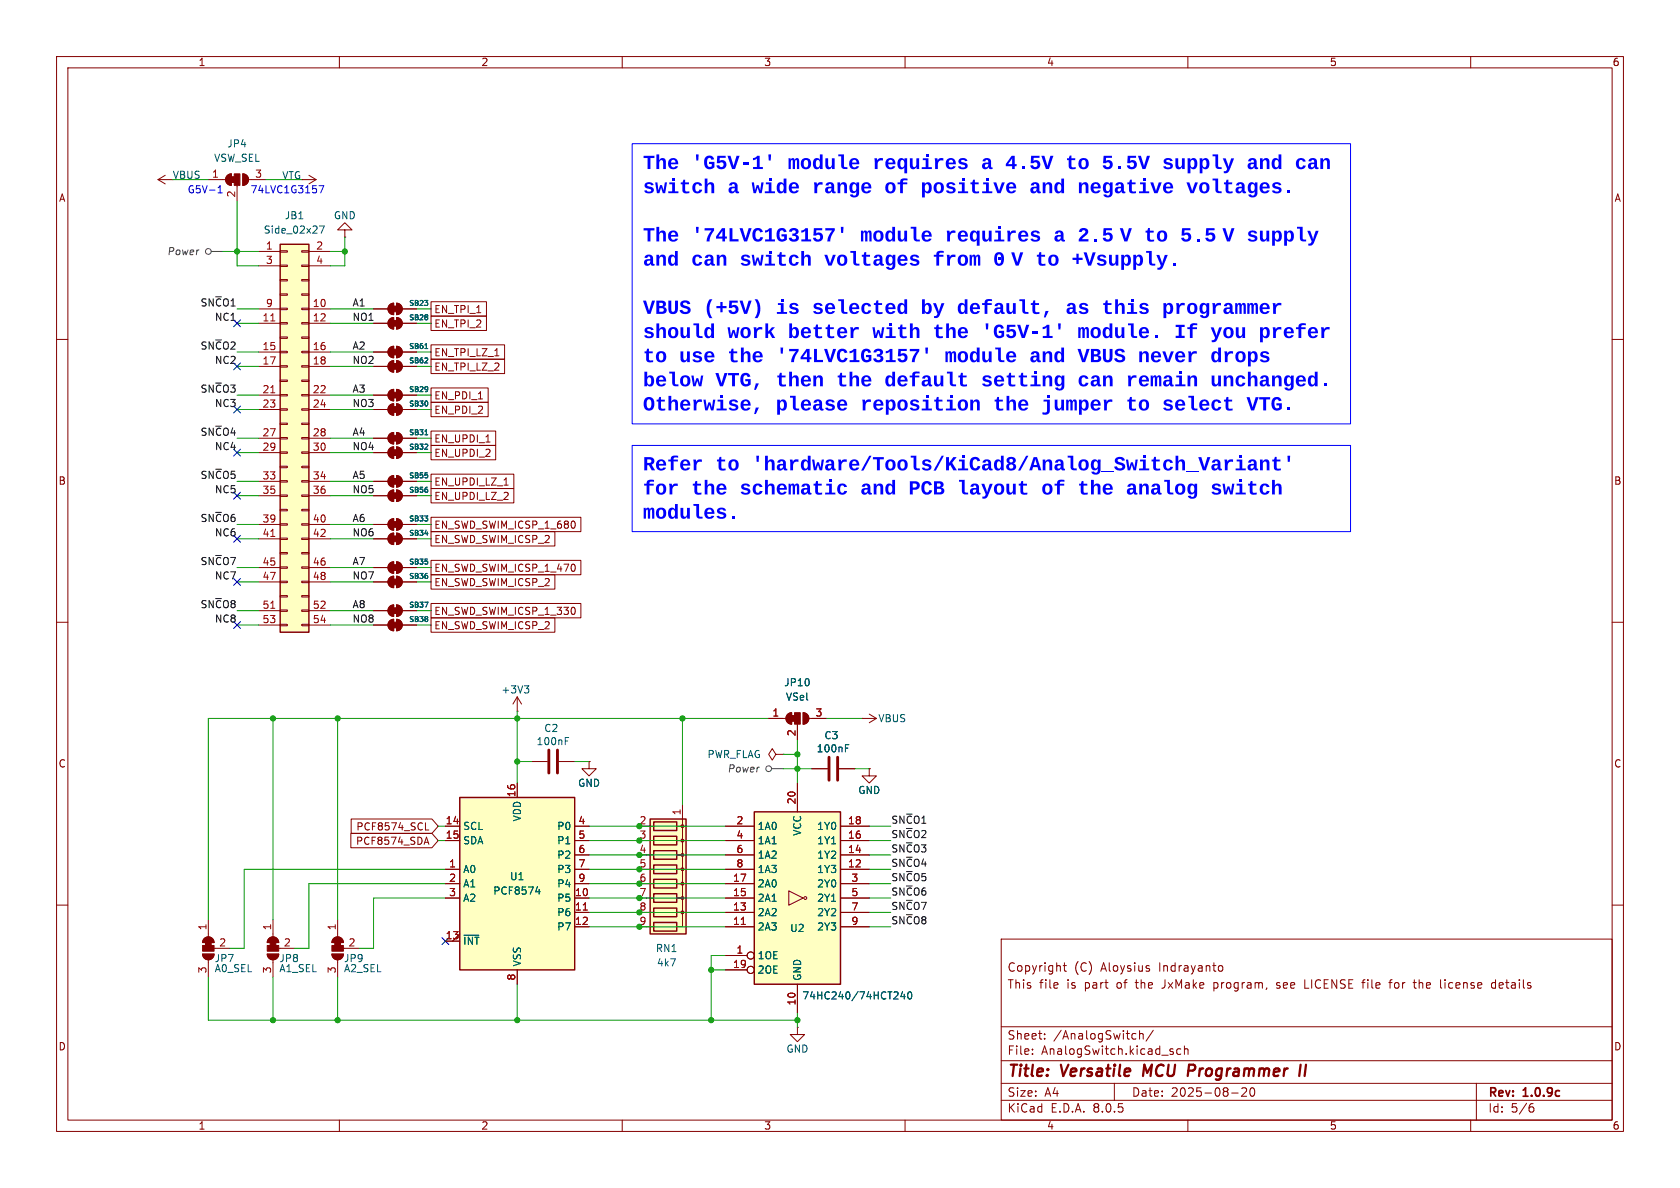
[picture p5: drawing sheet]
<svg xmlns="http://www.w3.org/2000/svg" width="297mm" height="210mm" viewBox="0 0 297 210" stroke-linecap="round" stroke-linejoin="round" font-family="sans-serif">
<defs><g id="words">
<g font-size="3.5" fill="#00f">
<text x="113.7" y="30.9">The 'G5V-1'</text>
<text x="113.7" y="35.1">switch</text>
<text x="128.6" y="35.1">a wide</text>
<text x="139.3" y="30.9">module requires</text>
<text x="143.5" y="35.1">range</text>
<text x="156.3" y="35.1">of</text>
<text x="162.7" y="35.1">positive</text>
<text x="173.4" y="30.9">a 4.5V</text>
<text x="182" y="35.1">and negative</text>
<text x="188.4" y="30.9">to</text>
<text x="194.8" y="30.9">5.5V</text>
<text x="205.4" y="30.9">supply</text>
<text x="209.7" y="35.1">voltages.</text>
<text x="220.4" y="30.9">and can</text>
<text x="113.7" y="43.7">The '74LVC1G3157'</text>
<text x="113.7" y="47.9">and can switch</text>
<text x="145.7" y="47.9">voltages</text>
<text x="152.1" y="43.7">module requires</text>
<text x="164.9" y="47.9">from</text>
<text x="183" y="47.9">to</text>
<text x="202.2" y="43.7">to</text>
<text x="220.4" y="43.7">supply</text>
<text x="113.7" y="56.5">VBUS (+5V)</text>
<text x="137.1" y="56.5">is</text>
<text x="143.5" y="56.5">selected</text>
<text x="162.7" y="56.5">by default,</text>
<text x="188.4" y="56.5">as this</text>
<text x="205.4" y="56.5">programmer</text>
<text x="113.7" y="60.7">should</text>
<text x="113.7" y="65">to</text>
<text x="120.1" y="65">use the</text>
<text x="128.6" y="60.7">work better</text>
<text x="137.1" y="65">'74LVC1G3157'</text>
<text x="154.2" y="60.7">with</text>
<text x="164.9" y="60.7">the</text>
<text x="167" y="65">module and VBUS never</text>
<text x="173.4" y="60.7">'G5V-1'</text>
<text x="190.5" y="60.7">module.</text>
<text x="214" y="60.7">you prefer</text>
<text x="214" y="65">drops</text>
<text x="113.7" y="69.3">below</text>
<text x="126.5" y="69.3">VTG, then</text>
<text x="147.8" y="69.3">the</text>
<text x="156.3" y="69.3">default</text>
<text x="173.4" y="69.3">setting</text>
<text x="190.5" y="69.3">can remain</text>
<text x="214" y="69.3">unchanged.</text>
<text x="113.7" y="73.5">Otherwise,</text>
<text x="137.1" y="73.5">please</text>
<text x="152.1" y="73.5">reposition</text>
<text x="175.6" y="73.5">the</text>
<text x="184.1" y="73.5">jumper</text>
<text x="199" y="73.5">to</text>
<text x="205.4" y="73.5">select</text>
<text x="220.4" y="73.5">VTG.</text>
<text x="113.7" y="84.1">Refer</text>
<text x="113.7" y="88.4">for</text>
<text x="122.2" y="88.4">the</text>
<text x="126.5" y="84.1">to</text>
<text x="130.7" y="88.4">schematic</text>
<text x="132.9" y="84.1">'hardware/Tools/KiCad8/Analog_Switch_Variant'</text>
<text x="152.1" y="88.4">and PCB layout</text>
<text x="184.1" y="88.4">of</text>
<text x="190.5" y="88.4">the</text>
<text x="199" y="88.4">analog</text>
<text x="214" y="88.4">switch</text>
<text x="113.7" y="92.7">modules.</text>
</g>
<g font-size="2.8" fill="#840000">
<text x="178" y="190.9">Title:</text>
<text x="187.7" y="190.9">Versatile</text>
<text x="202.9" y="190.9">MCU</text>
<text x="211.6" y="190.9">Programmer</text>
</g>
<g font-size="2.1" fill="#840000">
<text x="178" y="172">Copyright</text>
<text x="189.9" y="172">(C)</text>
<text x="194.7" y="172">Aloysius</text>
<text x="205" y="172">Indrayanto</text>
<text x="178" y="175">This</text>
<text x="183.7" y="175">file</text>
<text x="188.7" y="175">is</text>
<text x="191.9" y="175">part</text>
<text x="197.7" y="175">of</text>
<text x="201.2" y="175">the</text>
<text x="206" y="175">JxMake</text>
<text x="215.2" y="175">program,</text>
<text x="226.5" y="175">see</text>
<text x="231.6" y="175">LICENSE</text>
<text x="242.1" y="175">file</text>
<text x="247" y="175">for</text>
<text x="251.5" y="175">the</text>
<text x="256.3" y="175">license</text>
<text x="265.5" y="175">details</text>
<text x="178" y="184">Sheet:</text>
<text x="186.2" y="184">/AnalogSwitch/</text>
<text x="178" y="186.7">File:</text>
<text x="184.1" y="186.7">AnalogSwitch.kicad_sch</text>
<text x="178" y="196.9">KiCad</text>
<text x="178" y="194.1">Size:</text>
<text x="184.7" y="194.1">A4</text>
<text x="185.7" y="196.9">E.D.A.</text>
<text x="193.3" y="196.9">8.0.5</text>
<text x="200" y="194.1">Date:</text>
<text x="207" y="194.1">2025-08-20</text>
<text x="263" y="194.3">Rev:</text>
<text x="263" y="196.9">Id:</text>
<text x="267.1" y="196.9">5/6</text>
<text x="269.4" y="194.3">1.0.9c</text>
</g>
<g font-size="1.8" fill="#840000">
<text x="35" y="11.9">1</text>
<text x="85" y="11.9">2</text>
<text x="135" y="11.9">3</text>
<text x="185" y="11.9">4</text>
<text x="235" y="11.9">5</text>
<text x="285" y="11.9">6</text>
<text x="10.3" y="35.9">A</text>
<text x="285.3" y="35.9">A</text>
<text x="76.7" y="55.6">EN_TPI_1</text>
<text x="76.7" y="58.1">EN_TPI_2</text>
<text x="76.7" y="65.7">EN_TPI_LZ_2</text>
<text x="76.7" y="63.2">EN_TPI_LZ_1</text>
<text x="76.7" y="70.8">EN_PDI_1</text>
<text x="76.7" y="73.3">EN_PDI_2</text>
<text x="76.7" y="81">EN_UPDI_2</text>
<text x="76.7" y="78.4">EN_UPDI_1</text>
<text x="10.3" y="85.9">B</text>
<text x="76.7" y="86">EN_UPDI_LZ_1</text>
<text x="76.7" y="88.6">EN_UPDI_LZ_2</text>
<text x="285.3" y="85.9">B</text>
<text x="76.7" y="93.7">EN_SWD_SWIM_ICSP_1_680</text>
<text x="76.7" y="101.3">EN_SWD_SWIM_ICSP_1_470</text>
<text x="76.7" y="96.2">EN_SWD_SWIM_ICSP_2</text>
<text x="76.7" y="103.8">EN_SWD_SWIM_ICSP_2</text>
<text x="76.7" y="108.9">EN_SWD_SWIM_ICSP_1_330</text>
<text x="76.7" y="111.4">EN_SWD_SWIM_ICSP_2</text>
<text x="10.3" y="135.9">C</text>
<text x="285.3" y="135.9">C</text>
<text x="62.8" y="149.5">PCF8574_SDA</text>
<text x="62.9" y="147">PCF8574_SCL</text>
<text x="10.3" y="185.9">D</text>
<text x="285.3" y="185.9">D</text>
<text x="35" y="199.9">1</text>
<text x="85" y="199.9">2</text>
<text x="135" y="199.9">3</text>
<text x="185" y="199.9">4</text>
<text x="235" y="199.9">5</text>
<text x="285" y="199.9">6</text>
</g>
<g font-size="1.8" fill="#006464">
<text x="37.8" y="28.8">VSW_SEL</text>
<text x="40.1" y="26.3">JP4</text>
<text x="30.4" y="31.8">VBUS</text>
<text x="49.8" y="31.9">VTG</text>
<text x="46.5" y="41.5">Side_02x27</text>
<text x="50.2" y="39">JB1</text>
<text x="58.9" y="39">GND</text>
<text x="88.5" y="122.8">+3V3</text>
<text x="138.5" y="121.5">JP10</text>
<text x="138.8" y="124.1">VSel</text>
<text x="94.8" y="131.9">100nF</text>
<text x="96.1" y="129.6">C2</text>
<text x="145.6" y="130.9">C3</text>
<text x="155.2" y="127.9">VBUS</text>
<text x="125" y="134.2">PWR_FLAG</text>
<text x="144.3" y="133.2">100nF</text>
<text x="102.1" y="139.3">GND</text>
<text x="151.6" y="140.6">GND</text>
<text x="81.8" y="146.9">SCL</text>
<text x="81.8" y="149.5">SDA</text>
<text x="92.3" y="145.3" transform="rotate(-90 92.3 145.3)">VDD</text>
<text x="98.4" y="146.9">P0</text>
<text x="98.4" y="149.5">P1</text>
<text x="133.9" y="146.9">1A0</text>
<text x="133.9" y="149.5">1A1</text>
<text x="141.8" y="147.8" transform="rotate(-90 141.8 147.8)">VCC</text>
<text x="144.4" y="149.5">1Y1</text>
<text x="144.4" y="146.9">1Y0</text>
<text x="81.8" y="154.5">A0</text>
<text x="90.1" y="155.8">U1</text>
<text x="98.4" y="152">P2</text>
<text x="98.4" y="154.5">P3</text>
<text x="133.9" y="152">1A2</text>
<text x="133.9" y="154.5">1A3</text>
<text x="144.4" y="154.5">1Y3</text>
<text x="144.4" y="152">1Y2</text>
<text x="81.8" y="157.1">A1</text>
<text x="81.8" y="159.6">A2</text>
<text x="87.1" y="158.3">PCF8574</text>
<text x="98.4" y="159.6">P5</text>
<text x="98.4" y="157.1">P4</text>
<text x="133.9" y="159.6">2A1</text>
<text x="133.9" y="157.1">2A0</text>
<text x="144.4" y="157.1">2Y0</text>
<text x="144.4" y="159.6">2Y1</text>
<text x="81.8" y="167.2">~{INT}</text>
<text x="98.4" y="162.2">P6</text>
<text x="98.4" y="164.7">P7</text>
<text x="133.9" y="164.7">2A3</text>
<text x="133.9" y="162.2">2A2</text>
<text x="139.6" y="164.9">U2</text>
<text x="144.4" y="162.2">2Y2</text>
<text x="144.4" y="164.7">2Y3</text>
<text x="37.9" y="170.3">JP7</text>
<text x="37.9" y="172.1">A0_SEL</text>
<text x="49.3" y="170.3">JP8</text>
<text x="49.3" y="172.1">A1_SEL</text>
<text x="60.7" y="170.3">JP9</text>
<text x="60.7" y="172.1">A2_SEL</text>
<text x="92.3" y="170.9" transform="rotate(-90 92.3 170.9)">VSS</text>
<text x="115.8" y="168.5">RN1</text>
<text x="116" y="171">4k7</text>
<text x="133.9" y="169.8">1OE</text>
<text x="133.9" y="172.3">2OE</text>
<text x="141.8" y="173.5" transform="rotate(-90 141.8 173.5)">GND</text>
<text x="141.7" y="176.9">74HC240/74HCT240</text>
<text x="138.9" y="186.3">GND</text>
</g>
<g font-size="1.8" fill="#0000c2">
<text x="33.1" y="34.5">G5V-1</text>
<text x="44.2" y="34.5">74LVC1G3157</text>
</g>
<g font-size="1.8" fill="#a90000">
<text x="37.4" y="31.5">1</text>
<text x="41.7" y="35" transform="rotate(-90 41.7 35)">2</text>
<text x="45" y="31.5">3</text>
<text x="46.9" y="44.2">1</text>
<text x="46.9" y="46.7">3</text>
<text x="55.8" y="44.2">2</text>
<text x="55.8" y="46.7">4</text>
<text x="46.3" y="56.9">11</text>
<text x="46.9" y="54.4">9</text>
<text x="55.2" y="54.4">10</text>
<text x="55.2" y="56.9">12</text>
<text x="46.3" y="62">15</text>
<text x="46.3" y="64.5">17</text>
<text x="55.2" y="62">16</text>
<text x="55.2" y="64.5">18</text>
<text x="46.3" y="69.6">21</text>
<text x="55.2" y="69.6">22</text>
<text x="46.3" y="72.1">23</text>
<text x="46.3" y="77.2">27</text>
<text x="55.2" y="72.1">24</text>
<text x="55.2" y="77.2">28</text>
<text x="46.3" y="79.8">29</text>
<text x="55.2" y="79.8">30</text>
<text x="46.3" y="84.8">33</text>
<text x="46.3" y="87.4">35</text>
<text x="55.2" y="84.8">34</text>
<text x="55.2" y="87.4">36</text>
<text x="46.3" y="92.5">39</text>
<text x="46.3" y="95">41</text>
<text x="55.2" y="92.5">40</text>
<text x="55.2" y="95">42</text>
<text x="46.3" y="100.1">45</text>
<text x="55.2" y="100.1">46</text>
<text x="46.3" y="102.6">47</text>
<text x="46.3" y="107.7">51</text>
<text x="55.2" y="102.6">48</text>
<text x="55.2" y="107.7">52</text>
<text x="46.3" y="110.2">53</text>
<text x="55.2" y="110.2">54</text>
<text x="136.5" y="126.7">1</text>
<text x="140.7" y="130.2" transform="rotate(-90 140.7 130.2)">2</text>
<text x="144.1" y="126.7">3</text>
<text x="91.2" y="141" transform="rotate(-90 91.2 141)">16</text>
<text x="140.7" y="142.3" transform="rotate(-90 140.7 142.3)">20</text>
<text x="78.7" y="145.8">14</text>
<text x="78.7" y="148.3">15</text>
<text x="102.2" y="145.8">4</text>
<text x="102.2" y="148.3">5</text>
<text x="113" y="145.8">2</text>
<text x="113" y="148.3">3</text>
<text x="120.4" y="144.2" transform="rotate(-90 120.4 144.2)">1</text>
<text x="130.1" y="145.8">2</text>
<text x="130.1" y="148.3">4</text>
<text x="149.8" y="148.3">16</text>
<text x="149.8" y="145.8">18</text>
<text x="79.3" y="153.4">1</text>
<text x="79.3" y="156">2</text>
<text x="102.2" y="150.9">6</text>
<text x="102.2" y="153.4">7</text>
<text x="102.2" y="156">9</text>
<text x="113" y="150.9">4</text>
<text x="113" y="153.4">5</text>
<text x="113" y="156">6</text>
<text x="129.5" y="156">17</text>
<text x="130.1" y="150.9">6</text>
<text x="130.1" y="153.4">8</text>
<text x="149.8" y="153.4">12</text>
<text x="149.8" y="150.9">14</text>
<text x="150.4" y="156">3</text>
<text x="79.3" y="158.5">3</text>
<text x="101.6" y="158.5">10</text>
<text x="101.6" y="161">11</text>
<text x="113" y="158.5">7</text>
<text x="113" y="161">8</text>
<text x="129.5" y="161">13</text>
<text x="129.5" y="158.5">15</text>
<text x="150.4" y="158.5">5</text>
<text x="150.4" y="161">7</text>
<text x="36.6" y="164.5" transform="rotate(-90 36.6 164.5)">1</text>
<text x="38.7" y="167.4">2</text>
<text x="48" y="164.5" transform="rotate(-90 48 164.5)">1</text>
<text x="50.1" y="167.4">2</text>
<text x="59.4" y="164.5" transform="rotate(-90 59.4 164.5)">1</text>
<text x="61.5" y="167.4">2</text>
<text x="78.7" y="166.1">13</text>
<text x="101.6" y="163.6">12</text>
<text x="113" y="163.6">9</text>
<text x="129.5" y="163.6">11</text>
<text x="150.4" y="163.6">9</text>
<text x="36.6" y="172.2" transform="rotate(-90 36.6 172.2)">3</text>
<text x="48" y="172.2" transform="rotate(-90 48 172.2)">3</text>
<text x="59.4" y="172.2" transform="rotate(-90 59.4 172.2)">3</text>
<text x="91.2" y="173.4" transform="rotate(-90 91.2 173.4)">8</text>
<text x="129.5" y="171.2">19</text>
<text x="130.1" y="168.7">1</text>
<text x="140.7" y="177.8" transform="rotate(-90 140.7 177.8)">10</text>
</g>
<g font-size="1.8" fill="#484848">
<text x="29.5" y="45.3">Power</text>
<text x="128.5" y="136.8">Power</text>
</g>
<g font-size="1.8" fill="#0f0f0f">
<text x="35.4" y="54.3">SN~{C}O1</text>
<text x="37.9" y="56.8">NC1</text>
<text x="62.2" y="56.8">NO1</text>
<text x="62.2" y="54.3">A1</text>
<text x="35.4" y="61.9">SN~{C}O2</text>
<text x="37.9" y="64.4">NC2</text>
<text x="62.2" y="64.4">NO2</text>
<text x="62.2" y="61.9">A2</text>
<text x="35.4" y="69.5">SN~{C}O3</text>
<text x="62.2" y="69.5">A3</text>
<text x="35.4" y="77.1">SN~{C}O4</text>
<text x="37.9" y="72">NC3</text>
<text x="62.2" y="77.1">A4</text>
<text x="62.2" y="72">NO3</text>
<text x="37.9" y="79.7">NC4</text>
<text x="62.2" y="79.7">NO4</text>
<text x="35.4" y="84.7">SN~{C}O5</text>
<text x="37.9" y="87.3">NC5</text>
<text x="62.2" y="87.3">NO5</text>
<text x="62.2" y="84.7">A5</text>
<text x="35.4" y="92.4">SN~{C}O6</text>
<text x="37.9" y="94.9">NC6</text>
<text x="62.2" y="92.4">A6</text>
<text x="62.2" y="94.9">NO6</text>
<text x="35.4" y="100">SN~{C}O7</text>
<text x="62.2" y="100">A7</text>
<text x="35.4" y="107.6">SN~{C}O8</text>
<text x="37.9" y="102.5">NC7</text>
<text x="62.2" y="107.6">A8</text>
<text x="62.2" y="102.5">NO7</text>
<text x="37.9" y="110.1">NC8</text>
<text x="62.2" y="110.1">NO8</text>
<text x="157.5" y="145.7">SN~{C}O1</text>
<text x="157.5" y="148.2">SN~{C}O2</text>
<text x="157.5" y="155.9">SN~{C}O5</text>
<text x="157.5" y="153.3">SN~{C}O4</text>
<text x="157.5" y="150.8">SN~{C}O3</text>
<text x="157.5" y="160.9">SN~{C}O7</text>
<text x="157.5" y="158.4">SN~{C}O6</text>
<text x="157.5" y="163.5">SN~{C}O8</text>
</g>
<g font-size="1.2" fill="#006464">
<text x="72.2" y="54.3">SB23</text>
<text x="72.2" y="56.8">SB28</text>
<text x="72.2" y="64.4">SB62</text>
<text x="72.2" y="61.9">SB61</text>
<text x="72.2" y="69.5">SB29</text>
<text x="72.2" y="72">SB30</text>
<text x="72.2" y="77.1">SB31</text>
<text x="72.2" y="79.7">SB32</text>
<text x="72.2" y="87.3">SB56</text>
<text x="72.2" y="84.7">SB55</text>
<text x="72.2" y="94.9">SB34</text>
<text x="72.2" y="92.4">SB33</text>
<text x="72.2" y="100">SB35</text>
<text x="72.2" y="107.6">SB37</text>
<text x="72.2" y="102.5">SB36</text>
<text x="72.2" y="110.1">SB38</text>
</g>
</g></defs>
<g fill="none" stroke="#840000" stroke-width=".18">
<path d="M10 10h277v190h-277zM12 12h273v186h-273zM60 10v2M110 10v2M160 10v2M210 10v2M260 10v2M53.3 31.8h2.6M54.6 31l1.3 .8M55.9 31.8l-1.3 .7M10 60h2M61 40.6h1.2l-1.2-1.2-1.3 1.2h1.3v1.3"/>
<path d="M61 41.9h.1M66 54.6h2.6M66 57.2h2.6M68.9 53.9l.7-.3v2a1.02 1.02 0 0 1-.9-.6 1.02 1.02 0 0 1 .2-1.1zM68.9 56.4l.7-.3v2.1a1.02 1.02 0 0 1-.9-.7 1.02 1.02 0 0 1 .2-1.1zM70.1 53.6a1.02 1.02 0 0 1 1 1 1.02 1.02 0 0 1-1 1zM70.1 56.1a1.02 1.02 0 0 1 1 1.1 1.02 1.02 0 0 1-1 1zM71.1 54.6h2.6M71.1 57.2h2.6M285 60h2M66 69.9h2.6M66 64.8h2.6"/>
<path d="M66 62.2h2.6M66 72.4h2.6M66 77.5h2.6M68.9 69.1l.7-.3v2.1a1.02 1.02 0 0 1-.9-.7 1.02 1.02 0 0 1 .2-1.1zM68.9 64.1l.7-.3v2a1.02 1.02 0 0 1-.9-.6 1.02 1.02 0 0 1 .2-1.1zM68.9 61.5l.7-.3v2a1.02 1.02 0 0 1-.9-.6 1.02 1.02 0 0 1 .2-1.1zM68.9 71.7l.7-.3v2a1.02 1.02 0 0 1-.9-.6 1.02 1.02 0 0 1 .2-1.1zM68.9 76.8l.7-.3v2a1.02 1.02 0 0 1-.9-.6 1.02 1.02 0 0 1 .2-1.1zM70.1 68.8a1.02 1.02 0 0 1 1 1.1 1.02 1.02 0 0 1-1 1zM70.1 63.8a1.02 1.02 0 0 1 1 1 1.02 1.02 0 0 1-1 1zM70.1 61.2a1.02 1.02 0 0 1 1 1 1.02 1.02 0 0 1-1 1zM70.1 71.4a1.02 1.02 0 0 1 1 1 1.02 1.02 0 0 1-1 1z"/>
<path d="M70.1 76.5a1.02 1.02 0 0 1 1 1 1.02 1.02 0 0 1-1 1zM71.1 69.9h2.6M71.1 64.8h2.6M71.1 62.2h2.6M71.1 72.4h2.6M71.1 77.5h2.6M66 87.6h2.6M66 85.1h2.6M68.9 99.6l.7-.3v2a1.02 1.02 0 0 1-.9-.6 1.02 1.02 0 0 1 .2-1.1zM68.9 86.9l.7-.3v2a1.02 1.02 0 0 1-.9-.6 1.02 1.02 0 0 1 .2-1.1zM68.9 84.4l.7-.3v2a1.02 1.02 0 0 1-.9-.6 1.02 1.02 0 0 1 .2-1.1zM70.1 99.3a1.02 1.02 0 0 1 1 1 1.02 1.02 0 0 1-1 1z"/>
<path d="M70.1 86.6a1.02 1.02 0 0 1 1 1 1.02 1.02 0 0 1-1 1zM70.1 84.1a1.02 1.02 0 0 1 1 1 1.02 1.02 0 0 1-1 1zM71.1 87.6h2.6M71.1 85.1h2.6M10 110h2M66 108h2.6M66 110.5h2.6M66 100.3h2.6M68.9 107.2l.7-.3v2.1a1.02 1.02 0 0 1-.9-.7 1.02 1.02 0 0 1 .2-1.1zM68.9 109.8l.7-.3v2a1.02 1.02 0 0 1-.9-.6 1.02 1.02 0 0 1 .2-1.1zM70.1 106.9a1.02 1.02 0 0 1 1 1.1 1.02 1.02 0 0 1-1 1zM70.1 109.5a1.02 1.02 0 0 1 1 1 1.02 1.02 0 0 1-1 1z"/>
<path d="M71.1 108h2.6M71.1 110.5h2.6M71.1 100.3h2.6M285 110h2M10 160h2M285 160h2M177 166h108v32h-108zM188 170.7h.5M188.2 170.2v1.3l.3 .2M203 171.2l.2 .2-.2 .3M203 170.7l.2 .1M214.6 173.7v1.5"/>
<path d="M214.6 174.6l.1 .1M214.7 173.7l-.1 .1M215.5 170.8l.4-.1 .3 .3v.4l-.2 .2h-.5M225.7 174.6l.4 .1M225.9 173.7l-.2 .2 .2 .3M230.7 173.2v1.5h.7M240.7 173.7h.6M241.3 173.2l-.3 .1M245.5 173.7h.6M246.1 173.2l-.4 .2v1.3M249.8 173.7h.6M250.1 174.6l.3 .1"/>
<path d="M255.5 173.2v.1M255.5 173.7v1M264.4 173.8l-.4-.1-.3 .3v.4l.1 .2h.6M264.4 173.2v1.5M60 198v2M110 198v2M160 198v2M177 194.5h108M177 191.5h108M177 187.5h108M177 181.5h108M182.5 186.3v.1"/>
<path d="M182.5 185.5v.1M184.7 183.6v.1M184.7 182.8v.1M197 191.5v3M200.7 182.7l.1 .1M200.8 183.6l-.1 .1M201.5 182.2v1.5M201.5 182.8l.2-.1 .3 .1 .1 .9M203.9 182.1l-1.3 2M207 185.9l.4 .1 .1 .2-.3 .2h-.2M207 185.4l.4 .1M208.7 185.5l-.4-.1-.3 .3v.4l.2 .2h.5"/>
<path d="M209.4 185.5l.2-.1 .4 .1v.9M209.4 184.9v1.5M210 198v2M217.7 193.2h1.2M220.3 192.4v.5l-.8 .9h.9M221.1 192.4a.81 .81 0 0 0 .4 1.4l.2-.1 .1-.5-.1-.8M260 198v2M261 191.5v6.5M270.6 195.7h.3l.3 .3-.1 .5-.5 .1M271 195.1l-.4 .1"/>
</g>
<path d="M202.3 188.2l-.2 2M210.2 188.2h.8M211.1 189.2l-1 .1M229.9 188.2l-.2 2M230.9 188.2l-.3 2" fill="none" stroke="#840000" stroke-width=".4"/>
<g fill="#840000" stroke="#840000" stroke-width=".18">
<path d="M69.3 69.3h1.1v1.1h-1.1z"/>
<path d="M70.1 68.8a1.02 1.02 0 0 1 1 1.1 1.02 1.02 0 0 1-1 1z"/>
<path d="M68.9 69.1l.7-.3v2.1a1.02 1.02 0 0 1-.9-.7 1.02 1.02 0 0 1 .2-1.1z"/>
<path d="M69.3 64.3h1.1v1h-1.1z"/>
<path d="M70.1 63.8a1.02 1.02 0 0 1 1 1 1.02 1.02 0 0 1-1 1z"/>
<path d="M68.9 64.1l.7-.3v2a1.02 1.02 0 0 1-.9-.6 1.02 1.02 0 0 1 .2-1.1z"/>
<path d="M69.3 61.7h1.1v1h-1.1z"/>
<path d="M70.1 61.2a1.02 1.02 0 0 1 1 1 1.02 1.02 0 0 1-1 1z"/>
<path d="M68.9 61.5l.7-.3v2a1.02 1.02 0 0 1-.9-.6 1.02 1.02 0 0 1 .2-1.1z"/>
<path d="M69.3 54.1h1.1v1h-1.1z"/>
<path d="M70.1 53.6a1.02 1.02 0 0 1 1 1 1.02 1.02 0 0 1-1 1z"/>
<path d="M68.9 53.9l.7-.3v2a1.02 1.02 0 0 1-.9-.6 1.02 1.02 0 0 1 .2-1.1z"/>
<path d="M69.3 107.4h1.1v1.1h-1.1z"/>
<path d="M70.1 106.9a1.02 1.02 0 0 1 1 1.1 1.02 1.02 0 0 1-1 1z"/>
<path d="M68.9 107.2l.7-.3v2.1a1.02 1.02 0 0 1-.9-.7 1.02 1.02 0 0 1 .2-1.1z"/>
<path d="M69.3 110h1.1v1h-1.1z"/>
<path d="M70.1 109.5a1.02 1.02 0 0 1 1 1 1.02 1.02 0 0 1-1 1z"/>
<path d="M68.9 109.8l.7-.3v2a1.02 1.02 0 0 1-.9-.6 1.02 1.02 0 0 1 .2-1.1z"/>
<path d="M69.3 99.8h1.1v1h-1.1z"/>
<path d="M70.1 99.3a1.02 1.02 0 0 1 1 1 1.02 1.02 0 0 1-1 1z"/>
<path d="M68.9 99.6l.7-.3v2a1.02 1.02 0 0 1-.9-.6 1.02 1.02 0 0 1 .2-1.1z"/>
<path d="M69.3 87.1h1.1v1h-1.1z"/>
<path d="M70.1 86.6a1.02 1.02 0 0 1 1 1 1.02 1.02 0 0 1-1 1z"/>
<path d="M68.9 86.9l.7-.3v2a1.02 1.02 0 0 1-.9-.6 1.02 1.02 0 0 1 .2-1.1z"/>
<path d="M69.3 71.9h1.1v1h-1.1z"/>
<path d="M70.1 71.4a1.02 1.02 0 0 1 1 1 1.02 1.02 0 0 1-1 1z"/>
<path d="M68.9 71.7l.7-.3v2a1.02 1.02 0 0 1-.9-.6 1.02 1.02 0 0 1 .2-1.1z"/>
<path d="M69.3 56.6h1.1v1.1h-1.1z"/>
<path d="M70.1 56.1a1.02 1.02 0 0 1 1 1.1 1.02 1.02 0 0 1-1 1z"/>
<path d="M68.9 56.4l.7-.3v2.1a1.02 1.02 0 0 1-.9-.7 1.02 1.02 0 0 1 .2-1.1z"/>
<path d="M69.3 84.6h1.1v1h-1.1z"/>
<path d="M70.1 84.1a1.02 1.02 0 0 1 1 1 1.02 1.02 0 0 1-1 1z"/>
<path d="M68.9 84.4l.7-.3v2a1.02 1.02 0 0 1-.9-.6 1.02 1.02 0 0 1 .2-1.1z"/>
<path d="M69.3 77h1.1v1h-1.1z"/>
<path d="M70.1 76.5a1.02 1.02 0 0 1 1 1 1.02 1.02 0 0 1-1 1z"/>
<path d="M68.9 76.8l.7-.3v2a1.02 1.02 0 0 1-.9-.6 1.02 1.02 0 0 1 .2-1.1z"/>
</g>
<path d="M75.1 61.6h.5M75.1 76.9h.5M75.1 106.4h.6l-.4 .9" fill="none" stroke="#006464" stroke-width=".18"/>
<path d="M49.5 43.2h5.1v68.6h-5.1z" fill="#ffffc2"/>
<g fill="none" stroke="#840000" stroke-width=".18">
<path d="M45.7 44.5h3.8M45.7 54.6h3.8M45.7 57.2h3.8M45.7 47h3.8M49.5 59.6h1.3v.2h-1.3zM49.5 57h1.3v.3h-1.3zM49.5 54.5h1.3v.2h-1.3zM49.5 51.9h1.3v.3h-1.3zM49.5 49.4h1.3v.3h-1.3zM49.5 46.9h1.3v.2h-1.3zM49.5 44.3h1.3v.3h-1.3zM53.3 59.6h1.3v.2h-1.3z"/>
<path d="M53.3 57h1.3v.3h-1.3zM53.3 54.5h1.3v.2h-1.3zM53.3 51.9h1.3v.3h-1.3zM53.3 49.4h1.3v.3h-1.3zM53.3 46.9h1.3v.2h-1.3zM53.3 44.3h1.3v.3h-1.3zM54.6 44.5h3.8M54.6 54.6h3.8M54.6 57.2h3.8M54.6 47h3.8M45.7 62.2h3.8M45.7 64.8h3.8"/>
<path d="M45.7 69.9h3.8M45.7 72.4h3.8M45.7 77.5h3.8M49.5 79.9h1.3v.2h-1.3zM49.5 77.3h1.3v.3h-1.3zM49.5 74.8h1.3v.3h-1.3zM49.5 72.3h1.3v.2h-1.3zM49.5 69.7h1.3v.3h-1.3zM49.5 67.2h1.3v.2h-1.3zM49.5 64.6h1.3v.3h-1.3zM49.5 62.1h1.3v.3h-1.3zM53.3 79.9h1.3v.2h-1.3z"/>
<path d="M53.3 77.3h1.3v.3h-1.3zM53.3 74.8h1.3v.3h-1.3zM53.3 72.3h1.3v.2h-1.3zM53.3 69.7h1.3v.3h-1.3zM53.3 67.2h1.3v.2h-1.3zM53.3 64.6h1.3v.3h-1.3zM53.3 62.1h1.3v.3h-1.3zM54.6 62.2h3.8M54.6 64.8h3.8M54.6 69.9h3.8M54.6 72.4h3.8M54.6 77.5h3.8"/>
<path d="M68.9 79.3l.7-.3v2a1.02 1.02 0 0 1-.9-.6 1.02 1.02 0 0 1 .2-1.1zM70.1 79a1.02 1.02 0 0 1 1 1 1.02 1.02 0 0 1-1 1zM45.7 80h3.8M45.7 85.1h3.8M45.7 87.6h3.8M45.7 92.7h3.8M45.7 95.3h3.8M49.5 97.7h1.3v.2h-1.3zM49.5 95.1h1.3v.3h-1.3zM49.5 92.6h1.3v.2h-1.3zM49.5 90h1.3v.3h-1.3zM49.5 87.5h1.3v.3h-1.3z"/>
<path d="M49.5 85h1.3v.2h-1.3zM49.5 82.4h1.3v.3h-1.3zM53.3 97.7h1.3v.2h-1.3zM53.3 95.1h1.3v.3h-1.3zM53.3 92.6h1.3v.2h-1.3zM53.3 90h1.3v.3h-1.3zM53.3 87.5h1.3v.3h-1.3zM53.3 85h1.3v.2h-1.3zM53.3 82.4h1.3v.3h-1.3zM54.6 80h3.8M54.6 85.1h3.8M54.6 87.6h3.8"/>
<path d="M54.6 92.7h3.8M54.6 95.3h3.8M66 80h2.6M66 92.7h2.6M66 95.3h2.6M68.9 94.5l.7-.3v2.1a1.02 1.02 0 0 1-.9-.7 1.02 1.02 0 0 1 .2-1.1zM68.9 92l.7-.3v2a1.02 1.02 0 0 1-.9-.6 1.02 1.02 0 0 1 .2-1.1zM70.1 94.2a1.02 1.02 0 0 1 1 1.1 1.02 1.02 0 0 1-1 1zM70.1 91.7a1.02 1.02 0 0 1 1 1 1.02 1.02 0 0 1-1 1zM71.1 80h2.6M71.1 92.7h2.6M71.1 95.3h2.6"/>
<path d="M45.7 100.3h3.8M45.7 102.9h3.8M45.7 108h3.8M45.7 110.5h3.8M49.5 110.4h1.3v.2h-1.3zM49.5 107.8h1.3v.3h-1.3zM49.5 105.3h1.3v.2h-1.3zM49.5 102.7h1.3v.3h-1.3zM49.5 100.2h1.3v.3h-1.3zM53.3 110.4h1.3v.2h-1.3zM53.3 107.8h1.3v.3h-1.3zM53.3 105.3h1.3v.2h-1.3z"/>
<path d="M53.3 102.7h1.3v.3h-1.3zM53.3 100.2h1.3v.3h-1.3zM54.6 100.3h3.8M54.6 102.9h3.8M54.6 108h3.8M54.6 110.5h3.8M35.8 168.7h2a1.02 1.02 0 0 1-1 1 1.02 1.02 0 0 1-1-1zM36.1 165.9a1.02 1.02 0 0 1 1.1-.2 1.02 1.02 0 0 1 .6 .9h-2zM36.8 162.6v3M36.8 169.7v3M37.8 167.6h2.8M58.7 168.7h2a1.02 1.02 0 0 1-1 1 1.02 1.02 0 0 1-1-1z"/>
<path d="M59 165.9a1.02 1.02 0 0 1 1.1-.2 1.02 1.02 0 0 1 .6 .9h-2zM59.7 162.6v3M59.7 169.7v3M60.7 167.6h2.8M141 181.6v1.3h1.2l-1.2 1.3-1.3-1.3h1.3M141 181.6h.1"/>
</g>
<path d="M49.5 43.2h5.1v68.6h-5.1z" fill="none" stroke="#840000" stroke-width=".25"/>
<path d="M47.9 56.7h.7M47.9 69.4h.7M47.9 94.8h.7M47.9 107.5h.7" fill="none" stroke="#a90000" stroke-width=".18"/>
<path d="M56.5 39.9h.8l-.5 1.3M75.1 94.3h.6" fill="none" stroke="#006464" stroke-width=".18"/>
<g fill="#840000" stroke="#840000" stroke-width=".18">
<path d="M69.3 79.5h1.1v1h-1.1z"/>
<path d="M70.1 79a1.02 1.02 0 0 1 1 1 1.02 1.02 0 0 1-1 1z"/>
<path d="M68.9 79.3l.7-.3v2a1.02 1.02 0 0 1-.9-.6 1.02 1.02 0 0 1 .2-1.1z"/>
<path d="M69.3 94.7h1.1v1.1h-1.1z"/>
<path d="M70.1 94.2a1.02 1.02 0 0 1 1 1.1 1.02 1.02 0 0 1-1 1z"/>
<path d="M68.9 94.5l.7-.3v2.1a1.02 1.02 0 0 1-.9-.7 1.02 1.02 0 0 1 .2-1.1z"/>
<path d="M59.2 166.6h1v.5h-1z"/>
<path d="M59 165.9a1.02 1.02 0 0 1 1.1-.2 1.02 1.02 0 0 1 .6 .9h-2z"/>
<path d="M58.7 167.1h2v1h-2z"/>
<path d="M58.7 168.7h2a1.02 1.02 0 0 1-1 1 1.02 1.02 0 0 1-1-1z"/>
<path d="M69.3 92.2h1.1v1h-1.1z"/>
<path d="M70.1 91.7a1.02 1.02 0 0 1 1 1 1.02 1.02 0 0 1-1 1z"/>
<path d="M68.9 92l.7-.3v2a1.02 1.02 0 0 1-.9-.6 1.02 1.02 0 0 1 .2-1.1z"/>
<path d="M36.3 166.6h1v.5h-1z"/>
<path d="M36.1 165.9a1.02 1.02 0 0 1 1.1-.2 1.02 1.02 0 0 1 .6 .9h-2z"/>
<path d="M35.8 167.1h2v1h-2z"/>
<path d="M35.8 168.7h2a1.02 1.02 0 0 1-1 1 1.02 1.02 0 0 1-1-1z"/>
</g>
<path d="M133.3 143.5h15.3v30.5h-15.3z" fill="#ffffc2"/>
<g fill="none" stroke="#840000" stroke-width=".18">
<path d="M94 134.6h2.8M98.8 134.6h2.8M104.1 134.6v1.3h1.3l-1.3 1.3-1.2-1.3h1.2M104.1 134.6h.1M135.9 127h3M137.2 133.4l-.7-1.1-.6 1.1 .6 1 .7-1h1.2M138.4 133.4h.1M139.2 126.3l.8-.3v2a1.02 1.02 0 0 1-1-.6 1.02 1.02 0 0 1 .2-1.1zM141 128v2.8M141 138.4v5.1M142 126a1.02 1.02 0 0 1 1 1 1.02 1.02 0 0 1-1 1zM143 127h3"/>
<path d="M143.5 135.9h2.8M148.3 135.9h2.8M128.3 153.7h5M128.3 151.1h5M128.3 158.8h5M128.3 148.6h5M128.3 156.2h5M128.3 146.1h5M139.4 157.5l2.6 1.3-2.6 1.2zM148.6 153.7h5.1M148.6 151.1h5.1M148.6 158.8h5.1"/>
<path d="M148.6 148.6h5.1M148.6 156.2h5.1M148.6 146.1h5.1M47.2 168.7h2.1a1.02 1.02 0 0 1-1 1 1.02 1.02 0 0 1-1.1-1zM47.5 165.9a1.02 1.02 0 0 1 1.1-.2 1.02 1.02 0 0 1 .7 .9h-2.1zM48.3 162.6v3M48.3 169.7v3M49.3 167.6h2.8M128.3 168.9h3.8M128.3 163.8h5M128.3 161.3h5M128.3 171.5h3.8"/>
<path d="M141 174v5.1M148.6 163.8h5.1M148.6 161.3h5.1"/>
<circle cx="142.4" cy="158.7" r=".25"/>
<circle cx="132.7" cy="168.9" r=".63"/>
<circle cx="132.7" cy="171.4" r=".63"/>
</g>
<path d="M133.3 143.5h15.3v30.5h-15.3z" fill="none" stroke="#840000" stroke-width=".25"/>
<path d="M131.1 163.4h.7" fill="none" stroke="#a90000" stroke-width=".18"/>
<path d="M99.9 131h.5M99.9 130.4h.6M149.5 132.2h.4M149.5 131.6h.6M159.6 175.3l-.3 .9h.7M159.9 175.8v.8M160.6 175.5l.2-.2a.68 .68 0 0 1 .4 .7 .68 .68 0 0 1-.4 .6l-.2-.1-.1-.4z" fill="none" stroke="#006464" stroke-width=".18"/>
<path d="M97 132.6v4.1M98.6 132.6v4.1M146.6 133.9v4M148.1 133.9v4" fill="none" stroke="#840000" stroke-width=".51"/>
<g fill="#840000" stroke="#840000" stroke-width=".18">
<path d="M140 126.5h.5v1h-.5z"/>
<path d="M139.2 126.3l.8-.3v2a1.02 1.02 0 0 1-1-.6 1.02 1.02 0 0 1 .2-1.1z"/>
<path d="M140.5 126h1v2h-1z"/>
<path d="M142 126a1.02 1.02 0 0 1 1 1 1.02 1.02 0 0 1-1 1z"/>
<path d="M47.8 166.6h1v.5h-1z"/>
<path d="M47.5 165.9a1.02 1.02 0 0 1 1.1-.2 1.02 1.02 0 0 1 .7 .9h-2.1z"/>
<path d="M47.2 167.1h2.1v1h-2.1z"/>
<path d="M47.2 168.7h2.1a1.02 1.02 0 0 1-1 1 1.02 1.02 0 0 1-1.1-1z"/>
</g>
<path d="M81.3 141h20.3v30.5h-20.3z" fill="#ffffc2"/>
<path d="M81.3 141h20.3v30.5h-20.3z" fill="none" stroke="#840000" stroke-width=".25"/>
<g fill="none" stroke="#840000" stroke-width=".18">
<path d="M91.4 138.4v2.6M78.7 153.7h2.6M78.7 158.8h2.6M78.7 146.1h2.6M78.7 148.6h2.6M78.7 156.2h2.6M101.6 153.7h2.5M101.6 158.8h2.5M101.6 146.1h2.5M101.6 148.6h2.5M101.6 156.2h2.5M101.6 151.1h2.5"/>
<path d="M78.7 166.4h2.6M81.3 165.1l-1.3 1.3M91.4 171.5v2.5M101.6 161.3h2.5M101.6 163.8h2.5"/>
</g>
<path d="M103.1 160.9h.7" fill="none" stroke="#a90000" stroke-width=".18"/>
<path d="M94.7 157.6h.8M95.3 157.2v.9M82 165.3h2.7" fill="none" stroke="#006464" stroke-width=".18"/>
<path d="M114.9 144.8h6.4v20.3h-6.4z" fill="#ffffc2"/>
<path d="M114.9 144.8h6.4v20.3h-6.4zM115.6 145.3h4v1.5h-4zM115.6 147.8h4v1.6h-4zM115.6 150.4h4v1.5h-4zM115.6 152.9h4v1.5h-4zM115.6 155.4h4v1.6h-4zM115.6 158h4v1.5h-4zM115.6 160.5h4v1.6h-4zM115.6 163.1h4v1.5h-4z" fill="none" stroke="#840000" stroke-width=".25"/>
<g fill="#840000" stroke="#840000" stroke-width=".18">
<path d="M69.3 102.4h1.1v1h-1.1z"/>
<path d="M70.1 101.9a1.02 1.02 0 0 1 1 1 1.02 1.02 0 0 1-1 1z"/>
<path d="M68.9 102.2l.7-.3v2a1.02 1.02 0 0 1-.9-.6 1.02 1.02 0 0 1 .2-1.1z"/>
<path d="M40.9 31.2h.5v1.1h-.5z"/>
<path d="M40.2 31l.7-.3v2.1a1.02 1.02 0 0 1-.9-.7 1.02 1.02 0 0 1 .2-1.1z"/>
<path d="M41.4 30.7h1v2.1h-1z"/>
<path d="M42.9 30.7a1.02 1.02 0 0 1 1 1.1 1.02 1.02 0 0 1-1 1z"/>
<circle cx="120.6" cy="146" r=".25"/>
<circle cx="120.6" cy="148.6" r=".25"/>
<circle cx="120.6" cy="151.1" r=".25"/>
<circle cx="120.6" cy="153.7" r=".25"/>
<circle cx="120.6" cy="156.2" r=".25"/>
<circle cx="120.6" cy="158.7" r=".25"/>
<circle cx="120.6" cy="161.3" r=".25"/>
</g>
<g fill="none" stroke="#840000" stroke-width=".18">
<path d="M27.9 31.8l1.3 .7M27.9 31.8h2.6M29.2 31l-1.3 .8M36.8 31.8h3.1M40.2 31l.7-.3v2.1a1.02 1.02 0 0 1-.9-.7 1.02 1.02 0 0 1 .2-1.1zM41.9 32.8v2.8M42.9 30.7a1.02 1.02 0 0 1 1 1.1 1.02 1.02 0 0 1-1 1zM43.9 31.8h3.1M76.2 53.3h9.8v2.6h-9.8zM76.2 55.9h9.8v2.5h-9.8zM76.2 68.6h10.1v2.5h-10.1zM76.2 63.5h13v2.5h-13z"/>
<path d="M76.2 61h13v2.5h-13zM76.2 71.1h10.1v2.6h-10.1zM76.2 78.7h11.4v2.6h-11.4zM76.2 76.2h11.4v2.5h-11.4zM84.6 70.5h.7M85.9 78.1h.7M87.5 62.9h.7M76.2 83.8h14.6v2.6h-14.6zM76.2 86.4h14.6v2.5h-14.6zM76.2 99.1h26.5v2.5h-26.5zM76.2 94h21.9v2.5h-21.9zM76.2 91.4h26.5v2.6h-26.5z"/>
<path d="M89.1 85.8h.7M101.6 92.2l.1 .4-.1 .7M101.6 99.9l.1 .3-.1 .7M66 102.9h2.6M68.9 102.2l.7-.3v2a1.02 1.02 0 0 1-.9-.6 1.02 1.02 0 0 1 .2-1.1zM70.1 101.9a1.02 1.02 0 0 1 1 1 1.02 1.02 0 0 1-1 1zM71.1 102.9h2.6M76.2 106.7h26.5v2.5h-26.5zM76.2 101.6h21.9v2.5h-21.9zM76.2 109.2h21.9v2.6h-21.9zM101.6 107.5l.1 .3-.1 .7M91.4 125.7h.1"/>
<path d="M91.4 123.2l-.7 1.3M91.4 123.2v2.5M91.4 123.2l.8 1.3M152.4 127h.1M152.4 127h2.5M153.7 135.9v1.3h1.2l-1.2 1.2-1.3-1.2h1.3M153.7 135.9h.1M153.7 126.2l1.2 .8M154.9 127l-1.2 .8M62 147.3h14.4l1.1 1.3-1.1 1.3h-14.4zM62.1 144.8h14.3l1.1 1.3-1.1 1.2h-14.3zM75.1 148.9h.6"/>
<path d="M75.2 146.7h.6M75.4 148l.4 1.3M114.3 146.1h1.3M114.3 148.6h1.3M114.3 151.1h1.3M114.3 153.7h1.3M114.3 156.2h1.3M114.3 158.8h1.3M119.6 146.1h1v2.5h-1h1v2.5h-1h1v2.6h-1h1v2.5h-1h1v2.6h-1h1v2.5h-1h1v2.5h-1M120.6 142.2v3.9M114.3 161.3h1.3M114.3 163.8h1.3"/>
</g>
<path d="M92.7 121.2h.8l-.4 .5M93.2 121.7l.3 .3v.3l-.3 .2" fill="none" stroke="#006464" stroke-width=".18"/>
<g fill="none" stroke="#484848" stroke-width=".18">
<path d="M37.3 44.5h2.1M136.4 135.9h2"/>
<circle cx="36.8" cy="44.5" r=".51"/>
<circle cx="135.9" cy="135.9" r=".51"/>
</g>
<path d="M38.6 34.1h.7M38.6 33.2l.3-.4v1.3M56.4 32.8h.8l-.5 1.3" fill="none" stroke="#0000c2" stroke-width=".18"/>
<path d="M111.8 25.4h127v49.5h-127z" fill="none" stroke="#00f" stroke-width=".18"/>
<g fill="#00f">
<path d="M135.8 27.3h.5v1.1h-.4z"/>
<path d="M169.6 28.2l.6-.3a.71 .71 0 0 1 .8 .5l-.4 .1-.1-.2a.33 .33 0 0 0-.4 0 .33 .33 0 0 0-.2 .3l.4 .1a.63 .63 0 0 1 .8 .7 .63 .63 0 0 1-.9 .5 .77 .77 0 0 1-.8-.5h.4a.5 .5 0 0 0 .8 0v-.2l-.6-.1a.56 .56 0 0 1-.5-.3 .56 .56 0 0 1 .1-.6z"/>
<path d="M184.1 27.5h.5l.6 1.8 .5-1.8h.5l-.8 2.4h-.5z"/>
<path d="M201.2 27.5h.5l.5 1.8 .6-1.8h.5l-.8 2.4h-.5z"/>
<path d="M216.2 28h.5l.5 1.5 .5-1.5h.5l-.8 2a.79 .79 0 0 1-1 .6v-.3a.45 .45 0 0 0 .5-.4z"/>
<path d="M124.6 31.6h.5v1a.62 .62 0 0 1 .7-.4 .62 .62 0 0 1 .5 .7v1.3h-.5v-1.1a.37 .37 0 0 0-.4-.5 .37 .37 0 0 0-.3 .5v1.1h-.5z"/>
<path d="M175.6 32.2h.5l.5 1.6 .5-1.6h.5l-.7 2h-.6z"/>
<path d="M178.1 32.4a.92 .92 0 0 1 1.1-.1 .92 .92 0 0 1 .5 1h-1.3a.43 .43 0 0 0 .2 .5 .43 .43 0 0 0 .6-.2l.4 .1a.94 .94 0 0 1-1.2 .4 .94 .94 0 0 1-.5-1.1h1.3a.41 .41 0 0 0-.4-.5 .41 .41 0 0 0-.4 .5h-.5z"/>
<path d="M205.9 32.4a.92 .92 0 0 1 1.1-.1 .92 .92 0 0 1 .4 1h-1.3a.43 .43 0 0 0 .3 .5 .43 .43 0 0 0 .5-.2l.5 .1a.94 .94 0 0 1-1.2 .4 .94 .94 0 0 1-.6-1.1h1.3a.41 .41 0 0 0-.4-.5 .41 .41 0 0 0-.4 .5h-.5z"/>
<path d="M225.1 32.4l.6-.2a.71 .71 0 0 1 .8 .5l-.4 .1-.1-.2a.33 .33 0 0 0-.4-.1 .33 .33 0 0 0-.2 .3l.4 .2a.63 .63 0 0 1 .8 .6 .63 .63 0 0 1-.9 .6 .77 .77 0 0 1-.9-.5l.5-.1a.5 .5 0 0 0 .8 0l-.1-.1-.5-.2a.56 .56 0 0 1-.5-.3 .56 .56 0 0 1 .1-.6z"/>
<path d="M227.6 33.6h.5v.6h-.5z"/>
<path d="M148.6 40.1h.5v1.1h-.4z"/>
<path d="M182.4 41l.6-.3a.71 .71 0 0 1 .8 .5l-.4 .1-.1-.2a.33 .33 0 0 0-.4 0 .33 .33 0 0 0-.2 .3l.4 .1a.63 .63 0 0 1 .8 .7 .63 .63 0 0 1-.9 .5 .77 .77 0 0 1-.8-.5h.4a.5 .5 0 0 0 .8 0v-.2l-.6-.1a.56 .56 0 0 1-.5-.3 .56 .56 0 0 1 .1-.6z"/>
<path d="M186.7 40.9a.78 .78 0 0 1 .8-.1 .78 .78 0 0 1 .5 .6v.9l.3 .1-.1 .3a.41 .41 0 0 1-.6-.3 .6 .6 0 0 1-.7 .3 .6 .6 0 0 1-.5-.6h.5a.32 .32 0 0 0 .4 .2 .32 .32 0 0 0 .2-.4v-.1h-.3l-.3 .3h-.5a.6 .6 0 0 1 .7-.6h.4a.29 .29 0 0 0-.1-.4 .29 .29 0 0 0-.4 .2h-.5z"/>
<path d="M191 40.5a.78 .78 0 0 1 .9-.1 .78 .78 0 0 1 .4 .9l-1 1h1.1v.4h-1.7a1.97 1.97 0 0 1 1-1.4 .33 .33 0 0 0 0-.6 .33 .33 0 0 0-.5 .3h-.5z"/>
<path d="M193.4 42.2h.6v.5h-.6z"/>
<path d="M195.1 40.3h1.5v.4h-1.1v.6a.82 .82 0 0 1 1.2 .6 .82 .82 0 0 1-1.1 .8 .73 .73 0 0 1-.7-.6l.5-.1a.41 .41 0 0 0 .6 .3 .41 .41 0 0 0 .1-.7 .41 .41 0 0 0-.6 .1h-.5z"/>
<path d="M198 40.3h.5l.5 1.8 .6-1.8h.5l-.8 2.4h-.5z"/>
<path d="M209 40.3h1.4v.4h-1v.6a.82 .82 0 0 1 1.2 .6 .82 .82 0 0 1-1.2 .8 .73 .73 0 0 1-.6-.6l.5-.1a.41 .41 0 0 0 .6 .3 .41 .41 0 0 0 .1-.7 .41 .41 0 0 0-.6 .1h-.5z"/>
<path d="M211.6 42.2h.5v.5h-.5z"/>
<path d="M213.2 40.3h1.5v.4h-1l-.1 .6a.82 .82 0 0 1 1.3 .6 .82 .82 0 0 1-1.2 .8 .73 .73 0 0 1-.6-.6l.5-.1a.41 .41 0 0 0 .6 .3 .41 .41 0 0 0 .1-.7 .41 .41 0 0 0-.7 .1h-.4z"/>
<path d="M216.1 40.3h.5l.6 1.8 .5-1.8h.5l-.8 2.4h-.5z"/>
<path d="M231.1 40.8h.5l.5 1.5 .5-1.5h.5l-.8 2a.79 .79 0 0 1-1 .6v-.3a.45 .45 0 0 0 .6-.4z"/>
<path d="M141.7 44.4h.4v1a.62 .62 0 0 1 .8-.4 .62 .62 0 0 1 .4 .7v1.3h-.5v-1.1a.37 .37 0 0 0-.4-.5 .37 .37 0 0 0-.3 .5v1.1h-.4z"/>
<path d="M161 45.2l.7-.2a.71 .71 0 0 1 .8 .5l-.4 .1-.1-.2a.33 .33 0 0 0-.4-.1 .33 .33 0 0 0-.2 .3l.4 .2a.63 .63 0 0 1 .7 .6 .63 .63 0 0 1-.8 .6 .77 .77 0 0 1-.9-.5l.5-.1a.5 .5 0 0 0 .8 0l-.1-.1-.5-.1a.56 .56 0 0 1-.5-.4 .56 .56 0 0 1 0-.6z"/>
<path d="M176.4 45.6h.4v.4h-.4z"/>
<path d="M176.1 44.8a.91 .91 0 0 1 1.1-.1 .91 .91 0 0 1 .3 1.1 .92 .92 0 0 1-.9 1.2 .92 .92 0 0 1-.8-1.2h.4v.1a.44 .44 0 0 0 .1 .5 .44 .44 0 0 0 .6 .1l.1-.8a.42 .42 0 0 0-.1-.6 .42 .42 0 0 0-.6 0l-.1 .7h-.4v-.6z"/>
<path d="M178.8 44.6h.5l.5 1.8 .6-1.8h.5l-.8 2.4h-.5z"/>
<path d="M190.3 44.9h.4v.7h.7v.4h-.7v.7h-.4v-.7h-.7v-.4h.7z"/>
<path d="M191.6 44.6h.5l.5 1.8 .6-1.8h.5l-.8 2.4h-.5z"/>
<path d="M194.1 45.2l.7-.2a.71 .71 0 0 1 .8 .5l-.5 .1-.1-.2a.33 .33 0 0 0-.3-.1 .33 .33 0 0 0-.2 .3l.4 .2a.63 .63 0 0 1 .7 .6 .63 .63 0 0 1-.8 .6 .77 .77 0 0 1-.9-.5l.4-.1a.5 .5 0 0 0 .9 0l-.1-.1-.5-.1a.56 .56 0 0 1-.6-.4 .56 .56 0 0 1 .1-.6z"/>
<path d="M196.1 45h.5v1.1a.37 .37 0 0 0 .3 .5 .37 .37 0 0 0 .3-.5v-1.1h.5v2h-.4l-.1-.4a.61 .61 0 0 1-.7 .4 .61 .61 0 0 1-.4-.7z"/>
<path d="M198.2 45h.5v.3a.7 .7 0 0 1 .9-.2 .7 .7 0 0 1 .3 .9 .7 .7 0 0 1-.3 .9 .7 .7 0 0 1-.9-.2v1h-.5v-1.7h.5a.39 .39 0 0 0 .1 .6 .39 .39 0 0 0 .6-.2v-.2a.53 .53 0 0 0 0-.5 .53 .53 0 0 0-.5-.3l-.2 .6h-.5z"/>
<path d="M200.3 45h.5v.3a.7 .7 0 0 1 1-.2 .7 .7 0 0 1 .3 .9 .7 .7 0 0 1-.3 .9 .7 .7 0 0 1-1-.2v1h-.4v-1.7h.4a.39 .39 0 0 0 .2 .6 .39 .39 0 0 0 .5-.2v-.2a.53 .53 0 0 0 0-.5 .53 .53 0 0 0-.5-.3l-.2 .6h-.4z"/>
<path d="M202.6 44.4h1v2.1l.6 .1v.4l-.6-.1a.56 .56 0 0 1-.5-.6v-1.6h-.5z"/>
<path d="M204.4 45.1h.5l.6 1.5 .4-1.5h.5l-.7 2a.79 .79 0 0 1-1.1 .6v-.4a.45 .45 0 0 0 .6-.4z"/>
<path d="M207.3 46.4h.5v.6h-.5z"/>
<path d="M133.4 52.9h.5a2.94 2.94 0 0 1 0 3.3h-.5a2.91 2.91 0 0 0 0-3.3z"/>
<path d="M139.7 53.8l.7-.3a.71 .71 0 0 1 .8 .6h-.5l-.1-.2a.33 .33 0 0 0-.3 0 .33 .33 0 0 0-.2 .3l.3 .1a.63 .63 0 0 1 .8 .7 .63 .63 0 0 1-.8 .5 .77 .77 0 0 1-.9-.5h.4a.5 .5 0 0 0 .9 0l-.1-.2-.5-.1a.56 .56 0 0 1-.6-.3 .56 .56 0 0 1 .1-.6z"/>
<path d="M158.9 53.7a.61 .61 0 0 1 1 .2v-1h.5v2.6h-.5v-.3a.7 .7 0 0 1-.9 .2 .7 .7 0 0 1-.3-.9h.5a.42 .42 0 0 0 0 .5 .42 .42 0 0 0 .5 .1l.2-.3a.57 .57 0 0 0-.5-.9l-.2 .6h-.5z"/>
<path d="M182.7 53.1h.3v.5h.7v.3h-.7v1a.47 .47 0 0 0 .8 .2v.4h-.5a.59 .59 0 0 1-.8-.6v-1h-.3v-.3h.4z"/>
<path d="M184.8 55h.6l-.6 1.1h-.3z"/>
<path d="M201.6 53.8l.6-.3a.71 .71 0 0 1 .8 .6h-.4l-.1-.2a.33 .33 0 0 0-.4 0 .33 .33 0 0 0-.2 .3l.4 .1a.63 .63 0 0 1 .8 .7 .63 .63 0 0 1-.9 .5 .77 .77 0 0 1-.8-.5h.4a.5 .5 0 0 0 .8 0v-.2l-.5-.1a.56 .56 0 0 1-.6-.3 .56 .56 0 0 1 .1-.6z"/>
<path d="M150.3 57.8h.5v.4a.73 .73 0 0 1 1-.4v.5a.68 .68 0 0 0-.9 .7v.8h-.5z"/>
<path d="M160.9 57.2h.5l-.1 1a.62 .62 0 0 1 .8-.4 .62 .62 0 0 1 .4 .7v1.3h-.4v-1.1a.37 .37 0 0 0-.4-.5 .37 .37 0 0 0-.3 .5v1.1h-.5z"/>
<path d="M187.1 57.2h.4v1h-.4z"/>
<path d="M207.8 57.4h1.6v.4h-.5v1.6h.5v.4h-1.6v-.4h.6v-1.6h-.6z"/>
<path d="M209.9 57.8h.5a.86 .86 0 0 1 1.3-.6v.3h-.2a.44 .44 0 0 0-.7 .3h.8v.4h-.8v1.6h-.4v-1.6h-.5z"/>
<path d="M233.5 57.8h.5l.1 .4a.73 .73 0 0 1 1-.4v.5a.68 .68 0 0 0-1 .7v.8h-.5z"/>
<path d="M163.6 61.4h.5l-.1 1.1h-.4z"/>
<path d="M169.9 65.9h.3v.5h.7v.3h-.7v1a.47 .47 0 0 0 .8 .2v.4h-.5a.59 .59 0 0 1-.8-.6v-1h-.3v-.3h.3z"/>
<path d="M186.7 66.5a.62 .62 0 0 1 1 .2v-.3h.5v1.8a.86 .86 0 0 1-.7 .8 .86 .86 0 0 1-1-.5h.5a.38 .38 0 0 0 .5 .2 .38 .38 0 0 0 .2-.6v-.2a.69 .69 0 0 1-.9 .3 .69 .69 0 0 1-.4-.9h.6a.38 .38 0 0 0 .1 .6 .38 .38 0 0 0 .5-.2l.1-.2a.56 .56 0 0 0-.5-.8l-.2 .6h-.6z"/>
<path d="M133.6 72h.6l-.6 1.2h-.3z"/>
<path d="M148.3 70.8a.92 .92 0 0 1 1-.1 .92 .92 0 0 1 .5 1h-1.3a.43 .43 0 0 0 .2 .5 .43 .43 0 0 0 .6-.2l.5 .1a.94 .94 0 0 1-1.2 .4 .94 .94 0 0 1-.6-1.1h1.3a.41 .41 0 0 0-.4-.5 .41 .41 0 0 0-.4 .5h-.5z"/>
<path d="M169.5 70.9a.96 .96 0 0 1 1.4 .1 .96 .96 0 0 1-.1 1.3 .96 .96 0 0 1-1.3-.1l-.2-.6h.5a.45 .45 0 0 0 .4 .7 .45 .45 0 0 0 .4-.7 .45 .45 0 0 0-.4-.7 .45 .45 0 0 0-.4 .7h-.5z"/>
<path d="M171.5 70.6h.5v.4a.62 .62 0 0 1 .8-.4 .62 .62 0 0 1 .4 .7v1.3h-.5v-1.1a.38 .38 0 0 0-.4-.5 .38 .38 0 0 0-.3 .5v1.1h-.5z"/>
<path d="M216.9 70.2h.3v.4h.6v.4h-.6v.9a.47 .47 0 0 0 .7 .3v.3l-.5 .1a.59 .59 0 0 1-.7-.6v-1h-.3v-.4h.3z"/>
</g>
<path d="M111.8 78.7h127v15.3h-127z" fill="none" stroke="#00f" stroke-width=".18"/>
<g fill="#00f">
<path d="M122.5 81.2h.5l.1 .4a.73 .73 0 0 1 1-.4v.4a.68 .68 0 0 0-1 .8v.7h-.5z"/>
<path d="M214.4 81.4a.78 .78 0 0 1 .8-.2 .78 .78 0 0 1 .6 .7v.8l.2 .2-.1 .2a.41 .41 0 0 1-.6-.3 .6 .6 0 0 1-.7 .4 .6 .6 0 0 1-.4-.6h.5a.32 .32 0 0 0 .4 .2 .32 .32 0 0 0 .2-.4v-.1h-.4l-.2 .3h-.5a.6 .6 0 0 1 .7-.6h.4a.29 .29 0 0 0-.2-.5 .29 .29 0 0 0-.4 .3h-.5z"/>
<path d="M216.4 81.2h.5l.1 .4a.73 .73 0 0 1 1-.4v.4a.68 .68 0 0 0-1 .8v.7h-.5z"/>
<path d="M218.6 81.2h1v1.6h.6v.3h-1.8v-.3h.7v-1.2h-.5z"/>
<path d="M219.1 80.6h.5v.3h-.5z"/>
<path d="M220.8 81.4a.78 .78 0 0 1 .8-.2 .78 .78 0 0 1 .6 .7v.8l.2 .2-.1 .2a.41 .41 0 0 1-.6-.3 .6 .6 0 0 1-.7 .4 .6 .6 0 0 1-.4-.6h.5a.32 .32 0 0 0 .4 .2 .32 .32 0 0 0 .2-.4v-.1h-.4l-.2 .3h-.5a.6 .6 0 0 1 .7-.6h.4a.29 .29 0 0 0-.2-.5 .29 .29 0 0 0-.3 .3h-.6z"/>
<path d="M222.7 81.2h.5v.4a.62 .62 0 0 1 .8-.4 .62 .62 0 0 1 .4 .7v1.2h-.5v-1a.38 .38 0 0 0-.4-.5 .38 .38 0 0 0-.3 .5v1h-.4z"/>
<path d="M225.4 80.8h.3v.4h.7v.4h-.7v.9a.47 .47 0 0 0 .7 .3v.3l-.4 .1a.59 .59 0 0 1-.8-.6v-1h-.3v-.4h.3z"/>
<path d="M227.6 80.6h.5l-.1 1h-.3z"/>
<path d="M118.3 85.5h.5v.4a.73 .73 0 0 1 1-.4v.4a.68 .68 0 0 0-.9 .7v.8h-.5z"/>
<path d="M148.2 85.7l.7-.2a.77 .77 0 0 1 .8 .6h-.5a.37 .37 0 0 0-.4-.3 .37 .37 0 0 0-.3 .5 .55 .55 0 0 0 .5 .8l.3-.3h.4a.93 .93 0 0 1-1.2 .6 .93 .93 0 0 1-.4-1.3z"/>
<path d="M180.6 85h.3v.5h.7v.3h-.7v1a.47 .47 0 0 0 .7 .3v.3l-.4 .1a.59 .59 0 0 1-.8-.7v-1h-.3v-.3h.3z"/>
<path d="M210.2 85.6a.62 .62 0 0 1 1 .2v-.3h.4v1.8a.86 .86 0 0 1-.7 .9 .86 .86 0 0 1-.9-.5l.5-.1a.38 .38 0 0 0 .5 .2 .38 .38 0 0 0 .1-.5v-.2a.69 .69 0 0 1-.9 .2 .69 .69 0 0 1-.3-.8h.5a.38 .38 0 0 0 .2 .5 .38 .38 0 0 0 .5-.2v-.1a.56 .56 0 0 0-.4-.9l-.3 .7h-.5z"/>
<path d="M224.9 84.8h.5v1.1a.62 .62 0 0 1 .7-.4 .62 .62 0 0 1 .5 .7v1.2h-.5v-1.1a.37 .37 0 0 0-.4-.4 .37 .37 0 0 0-.3 .5v1h-.5z"/>
</g>
<g fill="none" stroke="#009600" stroke-width=".18">
<path d="M30.5 31.8h6.3M41.9 35.6v11.4h3.8M47 31.8h6.3M39.4 44.5h6.3M41.9 57.2h3.8M41.9 54.6h3.8M58.4 44.5h2.6M58.4 57.2h7.6M58.4 54.6h7.6M61 41.9v5.1h-2.6M73.7 57.2h2.5M73.7 54.6h2.5"/>
<path d="M41.9 77.5h3.8M41.9 72.4h3.8M41.9 64.8h3.8M41.9 69.9h3.8M41.9 62.2h3.8M58.4 77.5h7.6M58.4 72.4h7.6M58.4 64.8h7.6M58.4 69.9h7.6M58.4 62.2h7.6M73.7 77.5h2.5M73.7 72.4h2.5"/>
<path d="M73.7 64.8h2.5M73.7 69.9h2.5M73.7 62.2h2.5M41.9 80h3.8M41.9 92.7h3.8M41.9 95.3h3.8M41.9 87.6h3.8M41.9 85.1h3.8M58.4 80h7.6M58.4 92.7h7.6M58.4 95.3h7.6M58.4 87.6h7.6"/>
<path d="M58.4 85.1h7.6M73.7 80h2.5M73.7 92.7h2.5M73.7 95.3h2.5M73.7 87.6h2.5M73.7 85.1h2.5M41.9 102.9h3.8M41.9 108h3.8M41.9 110.5h3.8M41.9 100.3h3.8M58.4 102.9h7.6M58.4 108h7.6"/>
<path d="M58.4 110.5h7.6M58.4 100.3h7.6M73.7 102.9h2.5M73.7 108h2.5M73.7 110.5h2.5M73.7 100.3h2.5M48.3 127v35.6M59.7 127v35.6M91.4 125.7v12.7M91.4 134.6h2.6M101.6 134.6h2.5M120.6 127v15.2"/>
<path d="M135.9 127h-99.1v35.6M138.4 135.9h5.1M138.4 133.4h2.6M141 130.8v7.6M146 127h6.4M151.1 135.9h2.6M77.5 148.6h1.2M77.5 146.1h1.2M78.7 156.2h-24.1v11.4h-2.5M78.7 158.8h-12.7v8.8h-2.5M78.7 153.7h-35.5v13.9h-2.6M104.1 148.6h24.2"/>
<path d="M104.1 156.2h24.2M104.1 158.8h24.2M104.1 153.7h24.2M104.1 146.1h24.2M104.1 151.1h24.2M153.7 148.6h3.8M153.7 156.2h3.8M153.7 158.8h3.8M153.7 153.7h3.8M153.7 146.1h3.8M153.7 151.1h3.8M36.8 172.7v7.6h104.2"/>
<path d="M48.3 172.7v7.6M59.7 172.7v7.6M91.4 174v6.3M104.1 163.8h24.2M104.1 161.3h24.2M125.7 171.5h2.6M128.3 168.9h-2.6v11.4M141 179.1v2.5M153.7 163.8h3.8M153.7 161.3h3.8"/>
</g>
<g fill="none" stroke="#000084" stroke-width=".18">
<path d="M41.3 56.5l1.2 1.3M42.5 56.5l-1.2 1.3M41.3 71.8l1.2 1.2M41.3 79.4l1.2 1.2M41.3 64.2l1.2 1.2M42.5 71.8l-1.2 1.2M42.5 79.4l-1.2 1.2M42.5 64.2l-1.2 1.2M41.3 94.6l1.2 1.3M41.3 87l1.2 1.2M42.5 94.6l-1.2 1.3M42.5 87l-1.2 1.2"/>
<path d="M41.3 102.3l1.2 1.2M41.3 109.9l1.2 1.2M42.5 102.3l-1.2 1.2M42.5 109.9l-1.2 1.2M78.1 165.8l1.2 1.2M79.3 165.8l-1.2 1.2"/>
</g>
<g fill="none" stroke="#840000" stroke-width=".18">
<path d="M66 54.6h2.6M66 57.2h2.6M71.1 54.6h2.6M71.1 57.2h2.6M66 69.9h2.6M66 72.4h2.6M66 62.2h2.6M66 64.8h2.6M66 77.5h2.6M71.1 69.9h2.6M71.1 72.4h2.6M71.1 62.2h2.6"/>
<path d="M71.1 64.8h2.6M71.1 77.5h2.6M66 95.3h2.6M66 92.7h2.6M66 80h2.6M66 85.1h2.6M66 87.6h2.6M71.1 95.3h2.6M71.1 92.7h2.6M71.1 80h2.6M71.1 85.1h2.6M71.1 87.6h2.6"/>
<path d="M66 102.9h2.6M66 108h2.6M66 110.5h2.6M66 100.3h2.6M71.1 102.9h2.6M71.1 108h2.6M71.1 110.5h2.6M71.1 100.3h2.6M91.4 138.4v2.6M104.1 134.6h.1M135.9 127h2.5M141 128.3v2.5"/>
<path d="M141 138.4v5.1M143.5 135.9h2.8M143.5 127h2.5M148.3 135.9h2.8M153.7 135.9h.1M78.7 153.7h2.6M78.7 158.8h2.6M78.7 146.1h2.6M78.7 148.6h2.6M78.7 156.2h2.6M101.6 153.7h2.5M101.6 158.8h2.5"/>
<path d="M101.6 146.1h2.5M101.6 148.6h2.5M101.6 156.2h2.5M101.6 151.1h2.5M128.3 153.7h5M128.3 158.8h5M128.3 146.1h5M128.3 148.6h5M128.3 156.2h5M128.3 151.1h5M148.6 153.7h5.1M148.6 158.8h5.1"/>
<path d="M148.6 146.1h5.1M148.6 148.6h5.1M148.6 156.2h5.1M148.6 151.1h5.1M78.7 166.4h2.6M81.3 165.1l-1.3 1.3M91.4 171.5v2.5M101.6 161.3h2.5M101.6 163.8h2.5M128.3 161.3h5M128.3 163.8h5M128.3 168.9h3.8"/>
<path d="M128.3 171.5h3.8M141 174v5.1M148.6 161.3h5.1M148.6 163.8h5.1"/>
<circle cx="132.7" cy="168.9" r=".63"/>
<circle cx="132.7" cy="171.4" r=".63"/>
</g>
<path d="M75.1 61.6h.5M75.1 76.9h.5M75.1 94.3h.6M75.1 106.4h.6l-.4 .9M149.5 132.2h.4M149.5 131.6h.6M94.7 157.6h.8M95.3 157.2v.9M82 165.3h2.7M159.6 175.3l-.3 .9h.7M159.9 175.8v.8M160.6 175.5l.2-.2a.68 .68 0 0 1 .4 .7 .68 .68 0 0 1-.4 .6l-.2-.1-.1-.4z" fill="none" stroke="#006464" stroke-width=".18"/>
<path d="M103.1 160.9h.7M131.1 163.4h.7" fill="none" stroke="#a90000" stroke-width=".18"/>
<g fill="#009600" stroke="#009600" stroke-width=".18">
<circle cx="120.6" cy="127" r=".46"/>
<circle cx="91.4" cy="134.6" r=".46"/>
<circle cx="113" cy="148.6" r=".46"/>
<circle cx="113" cy="146.1" r=".46"/>
<circle cx="91.4" cy="127" r=".46"/>
<circle cx="59.7" cy="127" r=".46"/>
<circle cx="125.7" cy="171.5" r=".46"/>
<circle cx="125.7" cy="180.3" r=".46"/>
<circle cx="113" cy="161.3" r=".46"/>
<circle cx="113" cy="158.8" r=".46"/>
<circle cx="113" cy="163.8" r=".46"/>
<circle cx="113" cy="156.2" r=".46"/>
<circle cx="113" cy="151.1" r=".46"/>
<circle cx="113" cy="153.7" r=".46"/>
<circle cx="141" cy="180.3" r=".46"/>
<circle cx="141" cy="135.9" r=".46"/>
<circle cx="141" cy="133.4" r=".46"/>
<circle cx="61" cy="44.5" r=".46"/>
<circle cx="41.9" cy="44.5" r=".46"/>
<circle cx="91.4" cy="180.3" r=".46"/>
<circle cx="59.7" cy="180.3" r=".46"/>
<circle cx="48.3" cy="127" r=".46"/>
<circle cx="48.3" cy="180.3" r=".46"/>
</g>
<use href="#words"/>
</svg>
